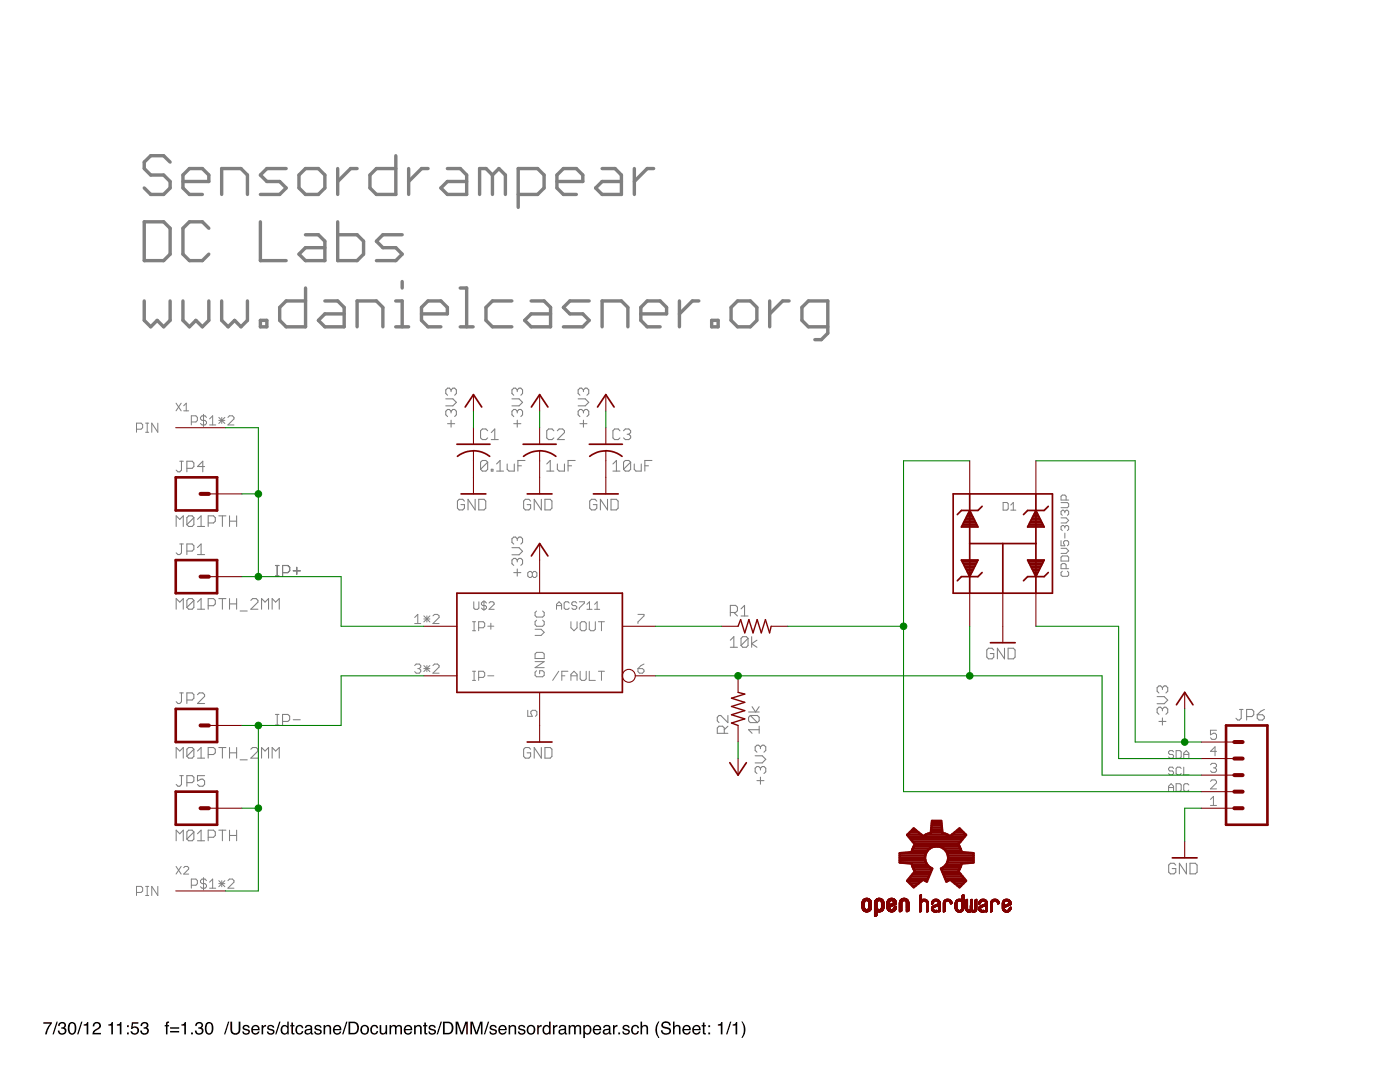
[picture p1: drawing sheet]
<svg xmlns="http://www.w3.org/2000/svg" width="279mm" height="216mm" viewBox="0 0 279 216" stroke-linecap="round" stroke-linejoin="round" font-family="sans-serif">
<path d="M8.6 204h1.8v.2l-.8 1.3-.3 .9h-.3l.2-.7 .8-1.4h-1.4zM11.3 203.9h.2l-.8 2.5h-.2zM11.9 204.1a.72 .72 0 0 1 1-.1 .72 .72 0 0 1 .1 1l-.1 .1a.8 .8 0 0 1 .2 1.1 .8 .8 0 0 1-1.2 .2l-.3-.3-.1-.5h.4a.51 .51 0 0 0 .4 .7 .51 .51 0 0 0 .6-.5 .51 .51 0 0 0-.6-.5v-.3a.45 .45 0 0 0 .5-.3 .45 .45 0 0 0-.2-.6 .45 .45 0 0 0-.6 .3l-.1 .3h-.3zM13.9 204.1a.91 .91 0 0 1 1.1 .1 .91 .91 0 0 1 .2 1 .9 .9 0 0 1-.3 1.1 .9 .9 0 0 1-1.2-.2 1.91 1.91 0 0 1 .2-2zM14.1 204.3a1.65 1.65 0 0 0 .1 1.8l.3 .1a1.49 1.49 0 0 0 .1-2zM16.2 203.9h.3l-.8 2.5h-.3zM16.7 204.4l.5-.1 .2-.4h.2v2.5h-.3v-1.8h-.6zM18.8 204.1a.81 .81 0 0 1 1.3 .2 .81 .81 0 0 1-.6 1.2l-.5 .3-.2 .3h1.3v.3h-1.7a1.39 1.39 0 0 1 1.1-1.3 .5 .5 0 0 0 .2-.6 .5 .5 0 0 0-.6-.3 .5 .5 0 0 0-.3 .6h-.3zM21.6 204.4l.5-.1 .2-.4h.2v2.5h-.3v-1.8h-.6zM23.3 204.4l.5-.1 .2-.4h.2v2.5h-.3v-1.8h-.6zM25.3 204.6h.4v.3h-.4zM25.3 206h.4v.4h-.4zM26.3 204h1.3v.3h-1l-.1 .7a.85 .85 0 0 1 1.2 .4 .85 .85 0 0 1-.6 1.1 .85 .85 0 0 1-1-.7h.3a.55 .55 0 0 0 .8 .2 .55 .55 0 0 0 .1-.8 .55 .55 0 0 0-.9 .1h-.3zM28.3 204.1a.72 .72 0 0 1 1-.1 .72 .72 0 0 1 .1 1l-.1 .1a.8 .8 0 0 1 .2 1.1 .8 .8 0 0 1-1.2 .2l-.2-.3-.1-.5h.3a.51 .51 0 0 0 .4 .7 .51 .51 0 0 0 .6-.5 .51 .51 0 0 0-.5-.5l-.1-.3a.45 .45 0 0 0 .6-.3 .45 .45 0 0 0-.3-.6 .45 .45 0 0 0-.6 .3v.3h-.4zM33.2 204l.5-.2v.3h-.2l-.1 .2v.3h.3v.2h-.3v1.6h-.3v-1.6h-.2v-.2h.2zM34 205h1.8v.3h-1.8zM34 205.7h1.8v.3h-1.8zM36.2 204.4l.5-.1 .2-.4h.2v2.5h-.3v-1.8h-.6zM38.1 206h.4v.4h-.4zM39.2 204.1a.72 .72 0 0 1 1-.1 .72 .72 0 0 1 .1 1l-.1 .1a.8 .8 0 0 1 .2 1.1 .8 .8 0 0 1-1.2 .2l-.2-.3-.1-.5h.3a.51 .51 0 0 0 .4 .7 .51 .51 0 0 0 .6-.5 .51 .51 0 0 0-.5-.5l-.1-.3a.45 .45 0 0 0 .6-.3 .45 .45 0 0 0-.3-.6 .45 .45 0 0 0-.6 .3v.3h-.3zM41.3 204.1a.91 .91 0 0 1 1 .1 .91 .91 0 0 1 .3 1 .9 .9 0 0 1-.4 1.1 .9 .9 0 0 1-1.1-.2 1.91 1.91 0 0 1 .2-2zM41.4 204.3a1.65 1.65 0 0 0 .1 1.8l.4 .1a1.49 1.49 0 0 0 0-2zM45.5 203.9h.3l-.8 2.5h-.3zM46 203.9h.3v1.5a.65 .65 0 0 0 .7 .8 .65 .65 0 0 0 .6-.8v-1.5h.4v1.4a1.01 1.01 0 0 1-1 1.2 1.01 1.01 0 0 1-1-1.2zM48.6 204.7a.74 .74 0 0 1 1.2 .4h-.3a.39 .39 0 0 0-.4-.3 .39 .39 0 0 0-.4 .3l.2 .1a.79 .79 0 0 1 1 .8 .8 .8 0 0 1-.9 .5 .8 .8 0 0 1-.6-.7h.3a.45 .45 0 0 0 .4 .4 .45 .45 0 0 0 .4-.4v-.1a.93 .93 0 0 1-1.1-.8zM50.4 204.8a.85 .85 0 0 1 1-.2 .85 .85 0 0 1 .4 1h-1.3a.53 .53 0 0 0 .4 .6 .53 .53 0 0 0 .6-.4h.3a.9 .9 0 0 1-1.3 .6 .9 .9 0 0 1-.3-1.4zM50.6 204.9l-.1 .4h1l-.1-.3-.2-.2zM52.2 204.5h.3v.4l.3-.4h.3v.3a.5 .5 0 0 0-.6 .5v1.1h-.3zM53.5 204.7a.74 .74 0 0 1 1.2 .4h-.3a.39 .39 0 0 0-.4-.3 .39 .39 0 0 0-.3 .3l.1 .1a.79 .79 0 0 1 1 .8 .8 .8 0 0 1-.9 .5 .8 .8 0 0 1-.6-.7h.3a.45 .45 0 0 0 .4 .4 .45 .45 0 0 0 .5-.4l-.1-.1a.93 .93 0 0 1-1.1-.8zM55.7 203.9h.3l-.8 2.5h-.3zM56.5 205a.69 .69 0 0 0-.2 .8 .69 .69 0 0 0 .7 .3 .73 .73 0 0 0 .4-.8 .73 .73 0 0 0-.7-.5zM56.4 204.6l.6-.1 .3 .3v-.9h.3v2.5h-.2v-.3a.8 .8 0 0 1-1.1 .2 .8 .8 0 0 1-.3-1zM58.2 204h.3v.5h.3v.3h-.3v1.2l.3 .2v.2a.44 .44 0 0 1-.6-.4v-1.2h-.3v-.3h.3zM59.2 204.8a.76 .76 0 0 1 .8-.3 .76 .76 0 0 1 .5 .7h-.3a.51 .51 0 0 0-.6-.4 .51 .51 0 0 0-.3 .7 .49 .49 0 0 0 .3 .7 .49 .49 0 0 0 .6-.5h.3a.83 .83 0 0 1-1.1 .7 .83 .83 0 0 1-.4-1.2zM61.1 205.8a.44 .44 0 0 0 .6 .4 .44 .44 0 0 0 .2-.7zM61 204.7a.8 .8 0 0 1 1.3 .3v1.1l.2 .1v.2h-.3l-.2-.2a.63 .63 0 0 1-.9 .2 .63 .63 0 0 1-.2-.9l1.1-.3a.42 .42 0 0 0-.4-.5 .42 .42 0 0 0-.5 .4h-.3zM62.9 204.7a.74 .74 0 0 1 1.3 .4h-.3a.39 .39 0 0 0-.4-.3 .39 .39 0 0 0-.4 .3l.2 .1a.79 .79 0 0 1 .9 .8 .8 .8 0 0 1-.8 .5 .8 .8 0 0 1-.7-.7h.3a.45 .45 0 0 0 .4 .4 .45 .45 0 0 0 .5-.4l-.1-.1a.93 .93 0 0 1-1-.8zM64.6 204.5h.3v.3a.66 .66 0 0 1 .7-.3 .66 .66 0 0 1 .5 .7v1.2h-.3v-1.2a.46 .46 0 0 0-.6-.4 .46 .46 0 0 0-.3 .6v1h-.3zM66.7 204.8a.85 .85 0 0 1 1-.2 .85 .85 0 0 1 .4 1h-1.3a.53 .53 0 0 0 .4 .6 .53 .53 0 0 0 .6-.4h.3a.9 .9 0 0 1-1.3 .6 .9 .9 0 0 1-.3-1.4zM66.9 204.9l-.1 .4h1l-.1-.3-.2-.2zM69.1 203.9h.2l-.8 2.5h-.2zM69.9 204.2v1.9h.6a.99 .99 0 0 0 .8-1 .99 .99 0 0 0-.8-.9zM69.5 203.9h1.1a1.29 1.29 0 0 1 1 1.2 1.29 1.29 0 0 1-1 1.3h-1.1zM72.5 204.9a.7 .7 0 0 0-.3 .9 .7 .7 0 0 0 .9 .3 .7 .7 0 0 0 .2-.9 .7 .7 0 0 0-.8-.3zM72.2 204.8a.94 .94 0 0 1 1.5 .6 .94 .94 0 0 1-1.4 .9l-.4-.5v-.6zM74.1 204.8a.76 .76 0 0 1 .8-.3 .76 .76 0 0 1 .6 .7h-.3a.51 .51 0 0 0-.7-.4 .51 .51 0 0 0-.3 .7 .49 .49 0 0 0 .4 .7 .49 .49 0 0 0 .6-.5h.3a.83 .83 0 0 1-1.1 .7 .83 .83 0 0 1-.5-1.2zM75.8 204.5h.3v1.3a.42 .42 0 0 0 .4 .4 .42 .42 0 0 0 .4-.5v-1.2h.4v1.9h-.3v-.3a.64 .64 0 0 1-.8 .3 .64 .64 0 0 1-.4-.6zM77.7 204.5h.3v.3a.6 .6 0 0 1 1.1 0 .62 .62 0 0 1 .7-.3 .62 .62 0 0 1 .4 .7v1.2h-.3v-1.3a.4 .4 0 0 0-.5-.3 .4 .4 0 0 0-.3 .5v1.1h-.3v-1.2a.42 .42 0 0 0-.5-.4 .42 .42 0 0 0-.2 .6v1h-.4zM80.8 204.8a.85 .85 0 0 1 1.1-.2 .85 .85 0 0 1 .4 1h-1.4a.53 .53 0 0 0 .4 .6 .53 .53 0 0 0 .6-.4h.3a.9 .9 0 0 1-1.2 .6 .9 .9 0 0 1-.3-1.4zM81.1 204.9l-.2 .4h1v-.3l-.3-.2zM82.7 204.5h.2v.3a.66 .66 0 0 1 .8-.3 .66 .66 0 0 1 .5 .7v1.2h-.4v-1.2a.46 .46 0 0 0-.5-.4 .46 .46 0 0 0-.3 .6v1h-.3zM84.7 204h.3v.5h.3v.3h-.3v1.2l.3 .2v.2a.44 .44 0 0 1-.6-.4v-1.2h-.3v-.3h.3zM85.7 204.7a.74 .74 0 0 1 1.2 .4h-.2a.39 .39 0 0 0-.4-.3 .39 .39 0 0 0-.4 .3l.2 .1a.79 .79 0 0 1 .9 .8 .8 .8 0 0 1-.8 .5 .8 .8 0 0 1-.7-.7h.3a.45 .45 0 0 0 .4 .4 .45 .45 0 0 0 .5-.4l-.1-.1a.93 .93 0 0 1-1-.8zM87.9 203.9h.3l-.8 2.5h-.3zM88.7 204.2v1.9h.7a.99 .99 0 0 0 .8-1 .99 .99 0 0 0-.8-.9zM88.4 203.9h1a1.29 1.29 0 0 1 1.1 1.2 1.29 1.29 0 0 1-1.1 1.3h-1zM90.9 203.9h.5l.8 2.1 .7-2.1h.5v2.5h-.4v-2.1l-.7 2.1h-.3l-.7-2.1v2.1h-.4zM93.9 203.9h.5l.7 2.1 .7-2.1h.5v2.5h-.3v-2.1l-.7 2.1h-.4l-.7-2.1v2.1h-.3zM97.4 203.9h.2l-.8 2.5h-.2zM97.9 204.7a.74 .74 0 0 1 1.2 .4h-.3a.39 .39 0 0 0-.4-.3 .39 .39 0 0 0-.3 .3l.1 .1a.79 .79 0 0 1 1 .8 .8 .8 0 0 1-.9 .5 .8 .8 0 0 1-.6-.7h.3a.45 .45 0 0 0 .4 .4 .45 .45 0 0 0 .4-.4v-.1a.93 .93 0 0 1-1.1-.8zM99.7 204.8a.85 .85 0 0 1 1-.2 .85 .85 0 0 1 .4 1h-1.3a.53 .53 0 0 0 .4 .6 .53 .53 0 0 0 .6-.4h.3a.9 .9 0 0 1-1.3 .6 .9 .9 0 0 1-.3-1.4zM99.9 204.9l-.1 .4h1l-.1-.3-.2-.2zM101.5 204.5h.3v.3a.66 .66 0 0 1 .8-.3 .66 .66 0 0 1 .4 .7v1.2h-.3v-1.2a.46 .46 0 0 0-.6-.4 .46 .46 0 0 0-.3 .6v1h-.3zM103.6 204.7a.74 .74 0 0 1 1.2 .4h-.3a.39 .39 0 0 0-.4-.3 .39 .39 0 0 0-.3 .3l.1 .1a.79 .79 0 0 1 1 .8 .8 .8 0 0 1-.9 .5 .8 .8 0 0 1-.6-.7h.3a.45 .45 0 0 0 .4 .4 .45 .45 0 0 0 .4-.4v-.1a.93 .93 0 0 1-1.1-.8zM105.7 204.9a.7 .7 0 0 0-.3 .9 .7 .7 0 0 0 .9 .3 .7 .7 0 0 0 .2-.9 .7 .7 0 0 0-.8-.3zM105.3 204.8a.94 .94 0 0 1 1.6 .6 .94 .94 0 0 1-1.4 .9l-.4-.5v-.6zM107.2 204.5h.3v.4l.3-.4h.3v.3a.5 .5 0 0 0-.6 .5v1.1h-.3zM108.7 205a.69 .69 0 0 0-.1 .8 .69 .69 0 0 0 .7 .3 .73 .73 0 0 0 .3-.8 .73 .73 0 0 0-.6-.5zM108.6 204.6l.6-.1 .4 .3v-.9h.3v2.5h-.3v-.3a.8 .8 0 0 1-1.1 .2 .8 .8 0 0 1-.2-1zM110.4 204.5h.2v.4l.4-.4h.3v.3a.5 .5 0 0 0-.6 .5v1.1h-.3zM111.8 205.8a.44 .44 0 0 0 .6 .4 .44 .44 0 0 0 .2-.7zM111.6 204.7a.8 .8 0 0 1 1.4 .3v1.1l.2 .1v.2h-.4l-.1-.2a.63 .63 0 0 1-.9 .2 .63 .63 0 0 1-.2-.9l1.1-.3a.42 .42 0 0 0-.4-.5 .42 .42 0 0 0-.5 .4h-.3zM113.5 204.5h.3v.3a.6 .6 0 0 1 1 0 .62 .62 0 0 1 .8-.3 .62 .62 0 0 1 .4 .7v1.2h-.3v-1.3a.4 .4 0 0 0-.5-.3 .4 .4 0 0 0-.3 .5v1.1h-.3v-1.2a.42 .42 0 0 0-.6-.4 .42 .42 0 0 0-.2 .6v1h-.3zM116.9 204.9a.71 .71 0 0 0-.2 .8 .71 .71 0 0 0 .7 .4 .72 .72 0 0 0 .3-.8 .72 .72 0 0 0-.7-.5zM116.4 204.6h.3v.2a.75 .75 0 0 1 .9-.2 .75 .75 0 0 1 .4 .8 .78 .78 0 0 1-.3 .9 .78 .78 0 0 1-1-.1v.9h-.3zM118.5 204.8a.85 .85 0 0 1 1.1-.2 .85 .85 0 0 1 .4 1h-1.4a.53 .53 0 0 0 .4 .6 .53 .53 0 0 0 .7-.4h.3a.9 .9 0 0 1-1.3 .6 .9 .9 0 0 1-.3-1.4zM118.8 204.9l-.2 .4h1.1l-.1-.3-.3-.2zM120.6 205.8a.44 .44 0 0 0 .6 .4 .44 .44 0 0 0 .2-.7zM120.5 204.7a.8 .8 0 0 1 1.3 .3v1.1l.2 .1v.2h-.3l-.2-.2a.63 .63 0 0 1-.9 .2 .63 .63 0 0 1-.2-.9l1.1-.3a.42 .42 0 0 0-.4-.5 .42 .42 0 0 0-.4 .4h-.3zM122.3 204.5h.3v.4l.4-.4h.2v.3a.5 .5 0 0 0-.5 .5v1.1h-.4zM123.4 206h.3v.4h-.3zM124.4 204.7a.74 .74 0 0 1 1.2 .4h-.2a.39 .39 0 0 0-.5-.3 .39 .39 0 0 0-.3 .3l.2 .1a.79 .79 0 0 1 .9 .8 .8 .8 0 0 1-.8 .5 .8 .8 0 0 1-.7-.7h.3a.45 .45 0 0 0 .4 .4 .45 .45 0 0 0 .5-.4l-.1-.1a.93 .93 0 0 1-1-.8zM126.2 204.8a.76 .76 0 0 1 .8-.3 .76 .76 0 0 1 .5 .7h-.3a.51 .51 0 0 0-.7-.4 .51 .51 0 0 0-.2 .7 .49 .49 0 0 0 .3 .7 .49 .49 0 0 0 .6-.5h.3a.83 .83 0 0 1-1.1 .7 .83 .83 0 0 1-.4-1.2zM127.8 203.9h.3v.9a.65 .65 0 0 1 .8-.3 .65 .65 0 0 1 .4 .7v1.2h-.3v-1.2a.46 .46 0 0 0-.5-.4 .46 .46 0 0 0-.4 .6v1h-.3zM131.4 203.8h.2a3.1 3.1 0 0 0 0 3.3h-.2a2.6 2.6 0 0 1 0-3.3zM132.2 204a1 1 0 0 1 1.6 .6h-.3a.59 .59 0 0 0-.6-.5 .59 .59 0 0 0-.6 .6l.2 .1a2.08 2.08 0 0 1 1.4 .7 1.02 1.02 0 0 1-.7 1 1.02 1.02 0 0 1-1.2-.5l-.1-.4h.3a.71 .71 0 0 0 .6 .6 .71 .71 0 0 0 .8-.5l-.1-.3a2.06 2.06 0 0 1-1.5-.6v-.4zM134.3 203.9h.3v.9a.65 .65 0 0 1 .8-.3 .65 .65 0 0 1 .4 .7v1.2h-.3v-1.2a.46 .46 0 0 0-.6-.4 .46 .46 0 0 0-.3 .6v1h-.3zM136.4 204.8a.85 .85 0 0 1 1.1-.2 .85 .85 0 0 1 .4 1h-1.4a.53 .53 0 0 0 .4 .6 .53 .53 0 0 0 .6-.4h.3a.9 .9 0 0 1-1.2 .6 .9 .9 0 0 1-.3-1.4zM136.7 204.9l-.2 .4h1v-.3l-.3-.2zM138.4 204.8a.85 .85 0 0 1 1-.2 .85 .85 0 0 1 .4 1h-1.3a.53 .53 0 0 0 .4 .6 .53 .53 0 0 0 .6-.4h.3a.9 .9 0 0 1-1.3 .6 .9 .9 0 0 1-.3-1.4zM138.6 204.9l-.1 .4h1l-.1-.3-.2-.2zM140.3 204h.3v.5h.3v.3h-.3v1.2l.3 .2v.2a.44 .44 0 0 1-.6-.4v-1.2h-.3v-.3h.3zM141.4 204.6h.3v.3h-.3zM141.4 206h.3v.4h-.3zM143.3 204.4l.4-.1 .2-.4h.3v2.5h-.4v-1.8h-.5zM145.7 203.9h.3l-.8 2.5h-.3zM146.2 204.4l.5-.1 .2-.4h.2v2.5h-.3v-1.8h-.6zM148 203.8h.2l.3 .5a2.54 2.54 0 0 1-.3 2.8h-.2a3.1 3.1 0 0 0 0-3.3z" fill-rule="evenodd" fill="#000"/>
<g fill="none" stroke="#808080" stroke-width=".68">
<path d="M34 32.3l-1.3-1.2h-2.6l-1.3 1.2v1.3l1.3 1.3h2.6l1.3 1.3v1.3l-1.3 1.3h-2.6l-1.3-1.3M36.5 36.2h5.2v-1.3l-1.3-1.3h-2.6l-1.3 1.3v2.6l1.3 1.3h2.6M44.2 38.8v-5.2h3.9l1.3 1.3v3.9M57.1 33.6h-3.8l-1.3 1.3 1.3 1.3h2.5l1.3 1.3-1.3 1.3h-3.8M59.7 34.9l1.3-1.3h2.5l1.3 1.3v2.6l-1.3 1.3h-2.5l-1.3-1.3zM67.4 33.6v5.2M71.3 33.6h-1.3l-2.6 2.6M79 31.1v7.7h-3.9l-1.3-1.3v-2.6l1.3-1.3h3.9M81.6 33.6v5.2M85.4 33.6h-1.3l-2.5 2.6M89.3 33.6h2.6l1.2 1.3v3.9h-3.8l-1.3-1.3 1.3-1.3h3.8M98.3 34.9l-1.3-1.3h-1.3v5.2"/>
<path d="M98.3 34.9v3.9M98.3 34.9l1.3-1.3 1.3 1.3v3.9M103.4 38.8h3.9l1.3-1.3v-2.6l-1.3-1.3h-3.9v7.8M111.1 36.2h5.2v-1.3l-1.3-1.3h-2.6l-1.3 1.3v2.6l1.3 1.3h2.6M120.2 33.6h2.5l1.3 1.3v3.9h-3.8l-1.3-1.3 1.3-1.3h3.8M126.6 33.6v5.2M130.5 33.6h-1.3l-2.6 2.6M28.8 44.3h3.9l1.3 1.3v5.1l-1.3 1.3h-3.9zM41.7 45.6l-1.3-1.3h-2.6l-1.3 1.3v5.1l1.3 1.3h2.6l1.3-1.3M52 44.3v7.7h5.1M61 46.8h2.5l1.3 1.3v3.9h-3.8l-1.3-1.3 1.3-1.3h3.8M61 57.5v7.7h-3.9l-1.3-1.3v-2.6l1.3-1.3h3.9"/>
<path d="M67.4 44.3v7.7h3.9l1.3-1.3v-2.6l-1.3-1.3h-3.9M80.3 46.8h-3.9l-1.3 1.3 1.3 1.3h2.6l1.3 1.3-1.3 1.3h-3.9M80.3 56.2v1.3M91.8 57.5h1.3v7.7M28.8 60v3.9l1.3 1.3 1.3-1.3 1.3 1.3 1.3-1.3v-3.9M36.5 60v3.9l1.3 1.3 1.3-1.3 1.3 1.3 1.3-1.3v-3.9M44.2 60v3.9l1.3 1.3 1.3-1.3 1.3 1.3 1.3-1.3v-3.9M52 63.9h1.3v1.3h-1.3zM64.8 60h2.6l1.3 1.3v3.9h-3.9l-1.3-1.3 1.3-1.3h3.9M71.3 65.2v-5.2h3.8l1.3 1.3v3.9M79 65.2h2.6M79 60h1.3v5.2"/>
<path d="M84.1 62.6h5.2v-1.3l-1.3-1.3h-2.6l-1.3 1.3v2.6l1.3 1.3h2.6M91.8 65.2h2.6M102.2 60h-3.9l-1.3 1.3v2.6l1.3 1.3h3.9M106 60h2.6l1.3 1.3v3.9h-3.9l-1.3-1.3 1.3-1.3h3.9M117.6 60h-3.9l-1.3 1.3 1.3 1.3h2.6l1.3 1.3-1.3 1.3h-3.9M120.2 65.2v-5.2h3.8l1.3 1.3v3.9M127.9 62.6h5.1v-1.3l-1.3-1.3h-2.5l-1.3 1.3v2.6l1.3 1.3h2.5M135.6 60v5.2M139.5 60h-1.3l-2.6 2.6M142 63.9h1.3v1.3h-1.3zM145.9 61.3l1.3-1.3h2.6l1.2 1.3v2.6l-1.2 1.3h-2.6l-1.3-1.3zM153.6 60v5.2"/>
<path d="M157.5 60h-1.3l-2.6 2.6M165.2 65.2h-3.9l-1.3-1.3v-2.6l1.3-1.3h3.9v6.5l-1.3 1.3h-1.3"/>
</g>
<g fill="none" stroke="#808080" stroke-width=".2">
<path d="M27.2 85.6h1l.3-.3v-.6l-.3-.3h-1v1.9M29.1 84.4h.6M29.1 86.3h.6M29.4 84.4v1.9M31.5 84.4v1.9l-1.2-1.9v1.9M35.1 80.5l1.1 1.5M36.2 80.5l-1.1 1.5M36.7 81l.5-.5v1.5M36.7 82h1M38.2 84.2h.9l.3-.3v-.6l-.3-.3h-.9v1.8M40.6 82.7v2.4M41.2 83.3l-.3-.3h-.6l-.3 .3v.3l.3 .3h.6l.3 .3v.3l-.3 .3h-.6l-.3-.3"/>
<path d="M41.8 84.8h1.3M41.8 83.6l.6-.6v1.8M43.7 83.9h1.2M43.7 83.3l1.2 1.2M44.3 83.3v1.2M44.9 83.3l-1.2 1.2M45.5 83.3l.3-.3h.6l.3 .3v.3l-1.2 1.2h1.2M212.8 99.8v-.8l-.3-.2h-.5l-.2 .2v.8h1.5M96.6 119.8v2M106.2 114.3l.4-.3h.2l.3 .3v.6l-.3 .3h-.2l-.4-.3M106.2 114.3l-.3-.3h-.3l-.3 .3v.6l.3 .3h.3l.3-.3M106.2 114.3v.6"/>
<path d="M200.2 100.3h.8l.2 .2v1l-.2 .3h-.8zM201.7 101.8h1M201.7 100.8l.5-.5v1.5M211.8 107.9v1h.7l-.2-.5v-.3l.2-.2h.5l.3 .2v.5l-.3 .3M211.8 100.3h1.2l.3 .2v.5l-.3 .3h-1.2M211.8 109.4h1l.5 .5-.5 .5h-1M211.8 103.3h1l.5 .5-.5 .6h-1M212 114l-.2 .2v.5l.2 .3h1l.3-.3v-.5l-.3-.2M212 110.9h1l.3 .3v.8h-1.5v-.8zM212.5 102.1l-.2-.3h-.3l-.2 .3v.5l.2 .2M212.5 105.1l-.2-.2h-.3l-.2 .2v.5l.2 .3M212.5 102.1l.3-.3h.2l.3 .3v.5l-.3 .2"/>
<path d="M212.5 105.1l.3-.2h.2l.3 .2v.5l-.3 .3M212.5 102.1v.2M212.5 105.1v.3M212.5 106.4v1M212.8 113.5v-.8l-.3-.2h-.5l-.2 .2v.8h1.5M82.8 123.2l.6-.6v1.8M82.8 124.4h1.2M82.8 132.8l.3-.3h.6l.3 .3v.3l-.3 .3M83.4 133.4h.3M83.7 133.4l.3 .3v.3l-.3 .3h-.6l-.3-.3M84.6 122.9l1.2 1.2M84.6 123.5h1.2"/>
<path d="M84.6 133.4h1.2M84.6 132.8l1.2 1.2M85.2 122.9v1.2M85.2 132.8v1.2M85.8 122.9l-1.2 1.2M85.8 132.8l-1.2 1.2M86.4 122.9l.3-.3h.6l.3 .3v.3l-1.2 1.2h1.2M86.4 132.8l.3-.3h.6l.3 .3v.3l-1.2 1.2h1.2M94.3 125.9h.6M94.3 124.1h.6M94.3 135.8h.6M94.3 133.9h.6"/>
<path d="M94.6 120.1v1.2l.2 .3h.5l.3-.3v-1.2M94.6 124.1v1.8M94.6 133.9v1.9M95.5 125.3h.9l.3-.4v-.5l-.3-.3h-.9v1.8M95.5 135.2h.9l.3-.3v-.6l-.3-.4h-.9v1.9M97.1 120.3l-.3-.2h-.5l-.2 .2v.3l.2 .2h.5l.3 .3v.2l-.3 .3h-.5l-.2-.3M97.3 124.9h1.3M97.3 134.9h1.3M97.6 120.3l.3-.2h.5l.2 .2v.3l-1 1h1M98 124.4v1.2M106.8 132h1.8l-1.8 1.2h1.8M106.8 125.6h1.2l.6 .6-.6 .6h-1.2"/>
<path d="M107.1 133.8l-.3 .3v.6l.3 .3h1.2l.3-.3v-.6l-.3-.3h-.6v.6M107.1 121.9l-.3 .3v.6l.3 .3h1.2l.3-.3v-.6l-.3-.3M107.1 123.7l-.3 .4v.6l.3 .3h1.2l.3-.3v-.6l-.3-.4M107.1 130.2h1.2l.3 .3v.9h-1.8v-.9zM111.1 120.8h1M111.1 121.6v-1l.5-.5 .5 .5v1M111.5 133.9l-1.2 1.9M112.1 134.9h.6M113.3 133.9h-1.2v1.9M113.6 120.3l-.3-.2h-.5l-.2 .2v1l.2 .3h.5l.3-.3M113.9 134.9h1.3M113.9 124.1v1.2l.7 .6 .6-.6v-1.2"/>
<path d="M113.9 135.8v-1.2l.7-.7 .6 .7v1.2M115.1 120.3l-.2-.2h-.5l-.3 .2v.3l.3 .2h.5l.2 .3v.2l-.2 .3h-.5l-.3-.3M115.6 120.1h1v.2l-1 1v.3M115.8 124.4l.3-.3h.6l.3 .3v1.2l-.3 .3h-.6l-.3-.3zM115.8 133.9v1.6l.3 .3h.6l.3-.3v-1.6M117.1 121.6h1.1M117.1 120.6l.5-.5v1.5M117.6 124.1v1.5l.3 .3h.6l.3-.3v-1.5M117.6 133.9v1.9h1.2M118.7 121.6h1M118.7 120.6l.5-.5v1.5M119.4 124.1h1.2"/>
<path d="M119.4 133.9h1.2M120 124.1v1.8M120 133.9v1.9M127.3 133.4h.9l.3 .3v.3l-.3 .3h-.6l-.3-.3zM127.3 122.6h1.2v.3l-1.2 1.2v.3M128.5 132.5l-.6 .3-.6 .6M105.3 141.7v1.2h.9l-.3-.6v-.3l.3-.3h.6l.3 .3v.6l-.3 .3M233.2 157.9v-1l.5-.5 .5 .5v1M233.2 157.1h1M234.2 150l-.2-.2h-.5l-.3 .2v.3l.3 .2h.5l.2 .3v.2l-.2 .3h-.5l-.3-.3M234.2 153.3l-.2-.2h-.5l-.3 .2v.3l.3 .2h.5l.2 .3v.2l-.2 .3h-.5l-.3-.3M234.7 149.8h.8l.2 .2v1l-.2 .3h-.8z"/>
<path d="M234.7 156.4h.8l.2 .2v1l-.2 .3h-.8zM235.7 153.3l-.2-.2h-.5l-.3 .2v1l.3 .3h.5l.2-.3M236.2 151.3v-1l.5-.5 .6 .5v1M236.2 153.1v1.5h1.1M236.2 150.5h1.1M237.3 156.6l-.3-.2h-.5l-.3 .2v1l.3 .3h.5l.3-.3M241.6 159.5l.6-.6v1.8M241.6 155.9l.3-.3h.6l.3 .3v.3l-1.2 1.2h1.2M241.6 152.6l.3-.3h.6l.3 .3v.3l-.3 .3M242.2 153.2h.3M242.5 153.2l.3 .3v.3l-.3 .3h-.6l-.3-.3M242.8 145.7h-1.2v.9l.6-.3h.3l.3 .3v.6l-.3 .3h-.6l-.3-.3"/>
<path d="M242.8 149.9h-1.2l.9-.9v1.8M27.2 178.1h1l.3-.3v-.6l-.3-.3h-1v1.8M29.1 176.9h.6M29.1 178.7h.6M29.4 176.9v1.8M31.5 176.9v1.8l-1.2-1.8v1.8M35.1 172.9l1.1 1.5M36.2 172.9l-1.1 1.5M36.7 173.1l.2-.2h.5l.3 .2v.3l-1 1h1M38.2 176.6h.9l.3-.3v-.6l-.3-.3h-.9v1.8M40.6 175.1v2.4M41.2 175.7l-.3-.3h-.6l-.3 .3v.3l.3 .3h.6l.3 .3v.3l-.3 .3h-.6l-.3-.3"/>
<path d="M41.8 176l.6-.6v1.8M41.8 177.2h1.3M43.7 176.3h1.2M43.7 175.7l1.2 1.2M44.3 175.7v1.2M44.9 175.7l-1.2 1.2M45.5 175.7l.3-.3h.6l.3 .3v.3l-1.2 1.2h1.2M241.6 160.7h1.2"/>
</g>
<g fill="none" stroke="#808080" stroke-width=".21">
<path d="M89 79.6h1.4l.7 .7-.7 .7h-1.4M90 77.8v.3M90 77.8l-.3-.4h-.4l-.3 .4v.7l.3 .4M90 77.8l.4-.4h.3l.4 .4v.7l-.4 .4M102.2 79.6h1.4l.7 .7-.7 .7h-1.4M103.2 77.8v.3M103.2 77.8l-.3-.4h-.4l-.3 .4v.7l.3 .4M103.2 77.8l.4-.4h.3l.4 .4v.7l-.4 .4M115.4 79.6h1.4l.7 .7-.7 .7h-1.4M116.4 77.8l-.3-.4h-.4l-.3 .4v.7l.3 .4M116.4 77.8l.4-.4h.3l.4 .4v.7l-.4 .4M116.4 77.8v.3"/>
<path d="M35.9 92h.7M36.2 92v1.8l-.3 .3h-.4l-.3-.3M37.3 93.5h1.1l.3-.4v-.7l-.3-.4h-1.1v2.1M40.8 93.1h-1.4l1.1-1.1v2.1M89.3 84.5h1.4M90 82.1v.3M90 83.8v1.4M90 82.1l-.3-.4h-.4l-.3 .4v.7l.3 .3M90 82.1l.4-.4h.3l.4 .4v.7l-.4 .3M92.7 100l-.3-.4h-.8l-.3 .4v1.4l.3 .3h.8l.3-.3v-.7h-.7M94.8 99.6v2.1l-1.4-2.1v2.1M95.5 99.6h1.1l.3 .4v1.4l-.3 .3h-1.1z"/>
<path d="M97.3 86l-.3-.4h-.7l-.4 .4v1.4l.4 .3h.7l.3-.3M97.3 92.2l-.3-.3h-.7l-.4 .3v1.4M97.3 92.2v1.4l-.3 .4h-.7l-.4-.4M97.3 92.2l-1.4 1.4M98 93.6h.4v.4h-.4zM98 87.7h1.4M98 86.3l.7-.7v2.1M99.1 94h1.4M99.1 92.6l.7-.7v2.1M101.2 92.6v1l.4 .4h1v-1.4M102.5 84.5h1.4M103.2 82.1v.3"/>
<path d="M103.2 83.8v1.4M103.2 82.1l-.3-.4h-.4l-.3 .4v.7l.3 .3M103.2 82.1l.4-.4h.3l.4 .4v.7l-.4 .3M103.4 92.9h.7M104.8 91.9h-1.4v2.1M105.9 100l-.3-.4h-.8l-.3 .4v1.4l.3 .3h.8l.3-.3v-.7h-.7M108 99.6v2.1l-1.4-2.1v2.1M108.8 99.6h1l.4 .4v1.4l-.4 .3h-1zM109.1 94h1.4M109.1 92.6l.7-.7v2.1M110.5 86l-.3-.4h-.7l-.4 .4v1.4l.4 .3h.7l.3-.3M111.2 92.6v1l.4 .4h1v-1.4"/>
<path d="M111.2 86l.4-.4h.7l.3 .4v.3l-1.4 1.4h1.4M113.4 92.9h.7M114.8 91.9h-1.4v2.1M115.7 84.5h1.4M116.4 82.1l-.3-.4h-.4l-.3 .4v.7l.3 .3M116.4 82.1l.4-.4h.3l.4 .4v.7l-.4 .3M116.4 82.1v.3M116.4 83.8v1.4M119.1 100l-.4-.4h-.7l-.3 .4v1.4l.3 .3h.7l.4-.3v-.7h-.7M121.2 99.6v2.1l-1.4-2.1v2.1M121.9 99.6h1.1l.4 .4v1.4l-.4 .3h-1.1zM122.3 94h1.4"/>
<path d="M122.3 92.6l.7-.7v2.1M123.7 86l-.3-.4h-.7l-.4 .4v1.4l.4 .3h.7l.3-.3M124.4 86l.4-.4h.7l.4 .4v.3l-.4 .4M125.2 86.7h.3M125.5 86.7l.4 .3v.4l-.4 .3h-.7l-.4-.3M125.9 92.2l-.4-.3h-.7l-.4 .3v1.4M125.9 92.2v1.4l-.4 .4h-.7l-.4-.4M125.9 92.2l-1.5 1.4M126.6 92.6v1l.3 .4h1.1v-1.4M128.7 92.9h.7M130.1 91.9h-1.4v2.1M35.2 105.1v-2.2l.7 .7 .7-.7v2.2"/>
<path d="M35.9 108.5h.7M36.2 108.5v1.8l-.3 .4h-.4l-.3-.4M37.3 110h1.1l.3-.4v-.7l-.3-.4h-1.1v2.2M38.7 103.3l-.3-.4h-.7l-.4 .4v1.4M38.7 119.8l-.3-.4h-.7l-.4 .4v1.4M38.7 103.3v1.4l-.3 .4h-.7l-.4-.4M38.7 119.8v1.4l-.3 .4h-.7l-.4-.4M38.7 119.8l-1.4 1.4M38.7 103.3l-1.4 1.4M39.4 103.6l.7-.7v2.2M39.4 109.3l.7-.8v2.2M39.4 105.1h1.4"/>
<path d="M39.4 110.7h1.4M41.6 104.4h1l.4-.4v-.7l-.4-.4h-1v2.2M43.7 119.4h1.4M43.7 102.9h1.4M44.4 102.9v2.2M44.4 119.4v2.2M45.8 102.9v2.2M45.8 119.4v2.2M45.8 104h1.4M47.2 102.9v2.2M47.2 119.4v2.2M50.1 119.8l.3-.4h.7l.4 .4v.3l-1.4 1.5h1.4"/>
<path d="M55 115h.7M55 112.8h.7M55.3 112.8v2.2M56.4 114.3h1l.4-.4v-.7l-.4-.4h-1v2.2M58.5 113.9h1.4M59.2 113.2v1.4M102.2 109.3h1.4l.7 .7-.7 .7h-1.4M102.5 114.3h1.4M103.2 107.5v.4M103.2 111.8v.3M103.2 113.5v1.5M103.2 111.8l-.3-.4h-.4l-.3 .4v.7l.3 .3"/>
<path d="M103.2 107.5l-.3-.3h-.4l-.3 .3v.7l.3 .4M103.2 111.8l.4-.4h.3l.4 .4v.7l-.4 .3M103.2 107.5l.4-.3h.3l.4 .3v.7l-.4 .4M35.2 121.6v-2.2l.7 .7 .7-.7v2.2M35.9 138.3h.7M36.2 138.3v1.7l-.3 .4h-.4l-.3-.4M37.3 139.7h1.1l.3-.4v-.7l-.3-.3h-1.1v2.1M39.4 121.6h1.4M39.4 120.1l.7-.7v2.2M39.4 138.6l.4-.3h.7l.3 .3v.4l-1.4 1.4h1.4M41.6 120.9h1l.4-.4v-.7l-.4-.4h-1v2.2M45.8 120.5h1.4"/>
<path d="M47.9 121.9h1.4M52.2 121.6v-2.2l.7 .7 .7-.7v2.2M54.3 121.6v-2.2l.7 .7 .7-.7v2.2M145.8 127.7l.7-.7v2.2M145.8 129.2h1.4M145.8 122.2h1l.4-.3v-.7l-.4-.4h-1v2.1M146.5 122.2l.7 .7M147.9 121.5l.7-.7v2.1M147.9 122.9h1.4M149.3 127.4v1.4l-.4 .4h-.7l-.3-.4M149.3 127.4l-.4-.4h-.7l-.3 .4v1.4M149.3 127.4l-1.4 1.4"/>
<path d="M150 127v2.2M151.1 127.7l-1.1 .7 1.1 .8M198.3 129.7l-.3-.4h-.7l-.4 .4v1.4l.4 .4h.7l.3-.4v-.7h-.7M200.5 129.3v2.2l-1.4-2.2v2.2M201.2 129.3h1l.4 .4v1.4l-.4 .4h-1zM230.9 139h1.4l.7 .7-.7 .7h-1.4M232 137.2v.4M232 137.2l-.4-.3h-.3l-.4 .3v.7l.4 .4M232 137.2l.3-.3h.4l.3 .3v.7l-.3 .4M35.2 151.3v-2.1l.7 .7 .7-.7v2.1M35.9 154.8h.7M36.2 154.8v1.7l-.3 .4h-.4l-.3-.4"/>
<path d="M37.3 156.2h1.1l.3-.4v-.7l-.3-.3h-1.1v2.1M38.7 149.5l-.3-.3h-.7l-.4 .3v1.4M38.7 149.5v1.4l-.3 .4h-.7l-.4-.4M38.7 149.5l-1.4 1.4M39.4 149.9l.7-.7v2.1M39.4 151.3h1.4M40.8 154.8h-1.4v1l.7-.3h.4l.3 .3v.7l-.3 .4h-.7l-.4-.4M41.6 150.6h1l.4-.4v-.7l-.4-.3h-1v2.1M43.7 149.2h1.4M44.4 149.2v2.1M45.8 149.2v2.1M45.8 150.2h1.4"/>
<path d="M47.2 149.2v2.1M47.9 151.6h1.4M50.1 149.5l.3-.3h.7l.4 .3v.4l-1.4 1.4h1.4M52.2 151.3v-2.1l.7 .7 .7-.7v2.1M54.3 151.3v-2.1l.7 .7 .7-.7v2.1M55 144.7h.7M55 142.6h.7M55.3 142.6v2.1M56.4 144h1l.4-.4v-.7l-.4-.3h-1v2.1M58.5 143.6h1.4M105.9 149.5l-.3-.3h-.8l-.3 .3v1.4l.3 .4h.8l.3-.4v-.7h-.7M108 149.2v2.1l-1.4-2.1v2.1"/>
<path d="M108.8 149.2h1l.4 .3v1.4l-.4 .4h-1zM144.5 146.3v-1l-.3-.4h-.7l-.3 .4v1h2.1M145.3 142.8v1.4l-1.5-1.4h-.3l-.3 .3v.7l.3 .4M145.3 144.9l-.8 .7M149.4 142.1h2.1M149.7 142.8h1.5l.3 .3v.7l-.3 .4M149.7 142.8l-.3 .3v.7l.3 .4h1.5M149.7 142.8l1.5 1.4M150.1 141l.7 1.1 .7-1.1M150.7 150.8h1.4l.7 .7-.7 .7h-1.4M151.1 155.8h1.4M151.5 145.6h-2.1l.7 .7"/>
<path d="M151.5 144.9v1.4M151.8 149v.4M151.8 153.3v.3M151.8 155.1v1.4M151.8 153.3l-.4-.3h-.3l-.4 .3v.7l.4 .3M151.8 149l-.4-.3h-.3l-.4 .3v.7l.4 .4M151.8 153.3l.3-.3h.4l.3 .3v.7l-.3 .3M151.8 149l.3-.3h.4l.3 .3v.7l-.3 .4M231.3 144h1.4M232 141.5v.3M232 143.3v1.4M232 141.5l-.4-.4h-.3l-.4 .4v.7l.4 .3"/>
<path d="M232 141.5l.3-.4h.4l.3 .4v.7l-.3 .3M247.4 141.6h.7M247.7 141.6v1.7l-.3 .4h-.4l-.3-.4M248.8 143h1.1l.3-.4v-.7l-.3-.3h-1.1v2.1M250.9 142.6h1.1l.3 .4v.3l-.3 .4h-.7l-.4-.4zM252.3 141.6l-.7 .3-.7 .7M35.2 167.8v-2.1l.7 .7 .7-.7v2.1M38.7 166l-.3-.3h-.7l-.4 .3v1.4M38.7 166v1.4l-.3 .4h-.7l-.4-.4M38.7 166l-1.4 1.4M39.4 166.4l.7-.7v2.1M39.4 167.8h1.4"/>
<path d="M41.6 167.1h1l.4-.4v-.7l-.4-.3h-1v2.1M43.7 165.7h1.4M44.4 165.7v2.1M45.8 165.7v2.1M45.8 166.7h1.4M47.2 165.7v2.1M234.7 172.6l-.4-.3h-.7l-.4 .3v1.4l.4 .4h.7l.4-.4v-.7h-.8M236.8 172.3v2.1l-1.4-2.1v2.1M237.5 172.3h1l.4 .3v1.4l-.4 .4h-1z"/>
</g>
<path d="M35.1 95.2h8.2v6.7h-8.2zM35.1 111.8h8.2v6.6h-8.2zM35.1 141.5h8.2v6.6h-8.2zM35.1 158h8.2v6.6h-8.2zM244.7 144.8h8.2v19.8h-8.2z" fill="none" stroke="#800000" stroke-width=".53"/>
<path d="M40 98.6h1.7M40 115.1h1.7M40 144.8h1.7M246.3 154.7h1.7M246.3 158h1.7M246.3 148.1h1.7M246.3 151.4h1.7M40 161.3h1.7M246.3 161.3h1.7" fill="none" stroke="#800000" stroke-width=".8"/>
<g fill="none" stroke="#800000" stroke-width=".21">
<path d="M94.5 78.7v3.3M107.7 78.7v3.3M120.9 78.7v3.3M35.1 85.3h9.9M41.7 98.6h6.6M94.5 85.3v3.3M94.5 90v8.6M107.7 85.3v3.3M107.7 90v8.6M120.9 85.3v3.3M120.9 90v8.6M193.5 91.9v6.7"/>
<path d="M206.7 91.9v6.7M41.7 115.1h6.6M107.7 108.5v9.9M193.5 118.4v6.6M200.1 118.4v9.8M206.7 118.4v6.6M84.6 125h6.6M84.6 134.9h6.6M107.7 138.2v9.9M124.2 125h6.6M126.8 134.9h4M144 125h3.3"/>
<path d="M147.3 134.9v3.3M153.9 125h3.3M236.4 138.2v3.3M41.7 144.8h6.6M147.3 144.8v3.3M147.3 151.4v3.3M239.7 158h6.6M239.7 154.7h6.6M239.7 151.4h6.6M239.7 148.1h6.6M35.1 177.8h9.9M41.7 161.3h6.6"/>
<path d="M236.4 167.9v3.3M239.7 161.3h6.6"/>
<circle cx="125.5" cy="134.9" r="1.29"/>
</g>
<g fill="none" stroke="#800000" stroke-width=".34">
<path d="M91.2 88.6h6.6M91.3 91.1a5.2 5.2 0 0 1 6.4 0M92 98.6h5M92.8 81.2l1.7-2.5 1.6 2.5M104.4 88.6h6.6M104.5 91.1a5.2 5.2 0 0 1 6.4 0M105.2 98.6h5M106 81.2l1.7-2.5 1.6 2.5M117.6 88.6h6.6M117.7 91.1a5.2 5.2 0 0 1 6.4 0M118.4 98.6h5M119.3 81.2l1.6-2.5 1.7 2.5"/>
<path d="M190.2 98.6h19.8v19.8h-19.8zM193.5 98.6v19.8M206.7 98.6v19.8M91.2 118.4h33v19.8h-33zM106 110.9l1.7-2.4 1.6 2.4M191.9 111.8h3.3l-1.7 3.3zM191.9 111.8h3.3M192 104.9h3.1M192 112.1h3M192.1 104.6h2.8M192.2 112.4h2.7M192.3 104.3h2.5"/>
<path d="M192.3 112.7h2.4M192.4 104h2.2M192.5 113h2.1M192.6 103.7h1.9M192.6 113.3h1.8M192.7 103.4h1.6M192.8 113.6h1.5M192.9 103.1h1.3M192.9 113.9h1.2M193 102.8h1M193.1 114.2h.9M193.2 102.6h.7"/>
<path d="M193.2 114.5h.6M193.3 102.3h.4M193.4 114.8h.3M193.5 102h.1M193.5 101.9l1.7 3.3h-3.3zM193.5 108.5h13.2M196 114.2l-.8 .9h-3.3l-.8 .8M196 101l-.8 .9h-3.3l-.8 .8M200.1 108.5v9.9M205.1 111.8h3.3l-1.7 3.3zM205.1 111.8h3.3M205.2 104.9h3.1"/>
<path d="M205.3 112.1h2.9M205.3 104.6h2.8M205.4 112.4h2.7M205.5 104.3h2.5M205.5 112.7h2.4M205.6 104h2.2M205.7 113h2.1M205.8 103.7h1.9M205.8 113.3h1.8M205.9 103.4h1.6M206 113.6h1.5M206.1 103.1h1.3"/>
<path d="M206.1 113.9h1.2M206.2 102.8h1M206.3 114.2h.9M206.4 102.6h.7M206.4 114.5h.6M206.5 102.3h.4M206.6 114.8h.3M206.7 102h.1M206.7 101.9l1.7 3.3h-3.3zM209.2 101l-.8 .9h-3.3l-.8 .8M209.2 114.2l-.8 .9h-3.3l-.8 .8M197.7 128.2h4.9"/>
<path d="M105.2 148.1h5M145.6 152.2l1.7 2.5 1.6-2.5M234.8 140.6l1.6-2.4 1.7 2.4M234 171.2h4.9"/>
</g>
<g fill="none" stroke="#800000" stroke-width=".2">
<path d="M172.1 180h.5M172.1 179.7h1.7M172.2 179.6h1.6M172.2 179.6h1.5M172.3 179.5h1.4M172.3 179.5h1.3M172.4 179.4h1.2M172.4 179.4h1.1M172.5 179.3h.9M172.6 179.9h-.5M172.6 179.3h.7M172.7 179.9h-.6"/>
<path d="M172.8 179.8h-.7M172.8 179.2h.4M172.8 179.7l-.7 .1M173.1 179.7l.7 .1M173.2 179.8h.7M173.3 179.9h.6M173.4 180h.5M174.5 180h.6M174.6 179.9h.6M174.6 179.7h1.7M174.7 179.6h1.5M174.7 179.5h1.5"/>
<path d="M174.8 179.5h1.3M174.9 179.4h1.2M174.9 179.4h1.1M175 179.3h.9M175.1 179.9h-.6M175.2 179.3h.6M175.3 179.8h-.7M175.3 179.2h.4M175.3 179.7l-.7 .1M175.6 179.7h.7M175.7 179.8h.7M175.8 179.9h.6"/>
<path d="M175.9 180h.5M177 180h.5M177.1 179.7h1.7M177.2 179.6h1.6M177.2 179.6h1.5M177.2 179.5h1.5M177.3 179.5h1.3M177.3 179.4h1.3M177.4 179.4h1.1M177.5 179.3h.9M177.6 179.9h-.6M177.6 179.3h.7"/>
<path d="M177.7 179.9h-.7M177.8 179.8h-.8M177.8 179.2h.3M177.8 179.7l-.7 .1M178.1 179.7l.7 .1M178.1 179.8h.8M178.2 179.9h.7M178.3 179.9h.6M178.3 180h.6M179.5 180h.5M179.6 179.7h1.7M179.6 179.6h1.6"/>
<path d="M179.7 179.6h1.5M179.7 179.5h1.4M179.8 179.5h1.3M179.8 179.4h1.3M179.9 179.4h1.1M180 179.3h.9M180.1 179.9h-.6M180.1 179.3h.7M180.2 179.2h.4M180.3 179.8h-.7M180.3 179.7l-.7 .1M180.6 179.7h.7"/>
<path d="M180.6 179.8h.7M180.7 179.9h.7M180.8 179.9h.6M180.8 180h.6M183.5 178.8h.4M183.6 180h.4M183.6 179.8h1.5M183.6 179.7h1.5M183.6 179.6l1.5 .1M183.6 179.6h1.4M183.6 179.5h1.3M183.6 179.5h.3"/>
<path d="M183.6 179.4h.3M183.6 179.3h.3M183.6 179.2h.3M183.6 179.1h.3M183.6 179h.3M183.6 178.9h.3M183.6 178.8h.3M183.6 178.7h.3M183.6 178.6h.3M183.7 178.6h.2M183.7 178.5h.2M184.1 179.5h.7"/>
<path d="M184.1 179.9h-.5M184.1 179.4h.6M184.3 179.8h-.7M184.5 179.8h.7M184.7 179.9h.5M184.7 179.9h.6M184.8 180h.5M186.1 179.8h1.4M186.1 179.7h1.4M186.2 179.6h1.2M186.2 179.6h1.1M186.3 179.5h1"/>
<path d="M186.4 180h-.5M186.4 179.5h.8M186.5 179.9h-.6M186.5 179.4h.6M186.5 179.9h-.5M186.7 179.8h-.7M186.9 179.8h.7M187 179.9h.6M187.1 179.9h.5M187.2 180h.4M188.4 179.8h1.5M188.4 179.7h1.4"/>
<path d="M188.5 179.7h1.3M188.5 179.6h1.2M188.6 179.6h1.1M188.6 179.5h1M188.7 180h-.4M188.8 179.5h.7M188.8 179.9h-.5M188.8 179.4h.6M188.9 179.9h-.6M189.1 179.8h-.7M189.2 179.8h.7M189.4 179.9h.5"/>
<path d="M189.5 179.9h.5M189.5 180h.5M190.7 180h.4M190.8 179.7h1.6M190.9 179.6h1.5M191 179.5h1.4M191.1 179.5h.7M191.2 179.9h-.5M191.2 179.4h.6M191.4 179.8h-.7M191.6 179.8h.8M191.7 179.9h.7"/>
<path d="M191.8 179.9h.6M191.9 180h.5M192 179.5h.4M192 179.4h.4M192 179.3h.4M192 179.2h.4M192 179.1h.4M192 179h.4M192 178.9h.4M192 178.8h.4M192 178.7h.4M192 178.6h.4"/>
<path d="M192.1 178.6h.3M192.2 178.5h.2M192.4 179.7l-1.6 .1M192.7 180h.4M192.7 179.9h.4M192.7 179.8h.4M192.7 179.7h.4M192.7 179.6h.4M192.8 179.6h.3M192.8 179.5h.3M193 179.5h.1M193 179.4h.1"/>
<path d="M193.7 180h.3M193.7 179.9h.3M193.7 179.8h.3M193.7 179.7h.3M193.7 179.6h.3M193.7 179.5h.3M193.9 179.5h.1M193.9 179.4h.1M194.6 180h.3M194.6 179.9h.3M194.6 179.8h.3M194.6 179.7h.3"/>
<path d="M194.6 179.6h.3M194.6 179.5h.3M194.8 179.5h.1M194.8 179.4h.1M195.4 179.9h.5M195.5 179.7h1.4M195.6 179.6h1.2M195.7 179.6h1M195.7 179.5h1M195.8 180h-.4M195.9 179.5h.7M195.9 179.9h-.5"/>
<path d="M195.9 179.4h.6M196.1 179.8h-.6M196.3 179.8h.7M196.5 179.9h.5M196.6 180h.4M196.9 179.7l-1.4 .1M197.8 179.8h1.5M197.9 179.7h1.3M198 179.6h1.1M198.1 179.5h1M198.2 180h-.5M198.2 179.5h.7"/>
<path d="M198.2 179.9h-.5M198.2 179.4h.7M198.3 179.9h-.5M198.5 179.8h-.7M198.6 179.8h.7M198.8 179.9h.5M198.9 179.9h.5M198.9 180h.5M200.2 179.7h1.4M200.3 179.7h1.3M200.3 179.6h1.2M200.4 179.5h1"/>
<path d="M200.5 180h-.4M200.6 179.5h.7M200.6 179.9h-.5M200.6 179.4h.6M200.8 179.8h-.7M201 179.8h.7M201.2 179.9h.5M201.2 179.9h.6M201.3 180h.5M201.6 179.7l-1.4 .1M172 181.1h.5M172 181h.5"/>
<path d="M172 180.9h.5M172 180.8h.5M172 180.7h.5M172 180.6h.5M172 180.5h.5M172 180.4h.5M172 180.3h.5M172 180.2h.5M172 180.1h.5M172 181.2h.6M172 181.1l.6 .1M172.1 181.3h.6"/>
<path d="M172.1 181.3h.5M172.1 181.4l.8 .1M172.1 181.4h.7M172.1 181.4h.6M172.2 181.5h1.6M172.2 181.6h1.6M172.2 181.7h1.5M172.3 181.7h1.4M172.4 181.8h1.2M172.5 181.8h1M172.5 181.9h.9M172.6 180l-.6 .1"/>
<path d="M172.6 180h-.6M172.7 181.9h.5M172.8 182h.3M173.2 181.4h.7M173.4 181.3h.5M173.4 181.2h.5M173.4 181.1h.5M173.4 181h.5M173.4 180.9h.5M173.4 180.8h.5M173.4 180.7h.5M173.4 180.6h.5"/>
<path d="M173.4 180.5h.5M173.4 180.4h.5M173.4 180.3h.5M173.4 180.2h.5M173.4 180.1h.5M173.7 181.7h-1.4M173.8 181.5h-1.7M173.8 181.4l-.7 .1M173.9 181.4h-.7M173.9 181.3h-.6M173.9 181.2h-.5M174.5 182.6h.5"/>
<path d="M174.5 182.5h.5M174.5 182.4h.5M174.5 182.3h.5M174.5 182.2h.5M174.5 182.1h.5M174.5 182h.5M174.5 181.5h1.8M174.5 181.4l.9 .1M174.5 181.4h.8M174.5 181.4h.7M174.5 181.3h.6M174.5 181.2h.6"/>
<path d="M174.5 181.1h.5M174.5 181h.5M174.5 180.9h.5M174.5 180.8h.5M174.5 180.7h.5M174.5 180.6h.5M174.5 180.5h.5M174.5 180.4h.5M174.5 180.3h.5M174.5 180.2h.5M174.5 180.1h.5M174.8 182.8l-.3 .1"/>
<path d="M174.9 182.8h-.4M175 182.8h-.5M175 182.7h-.5M175 180l-.5 .1M175 181.9l-.5 .1M175 180h-.5M175.2 181.9h.5M175.4 182h.2M175.7 181.4h.7M175.9 181.2h.5M175.9 181.1h.5M175.9 180.1h.5"/>
<path d="M175.9 181h.5M175.9 180.9h.5M175.9 180.8h.5M175.9 180.7h.5M175.9 180.6h.5M175.9 180.5h.5M175.9 180.4h.5M175.9 180.3h.5M175.9 180.2h.5M175.9 181.9h-1.4M176 181.8l-1.5 .1M176.1 181.8h-1.6"/>
<path d="M176.1 181.7l-1.6 .1M176.1 181.7h-1.6M176.2 181.7h-1.7M176.3 181.6h-1.8M176.3 181.5h-1.8M176.3 181.5h-.7M176.4 181.3h-.6M177 181.2h.5M177 181.1l.5 .1M177 181.1h.5M177 180.4h1.9M177 180.4h.5"/>
<path d="M177 180.3h.5M177 180.2h.5M177 181.4h.7M177 181.3h.6M177.1 181.4l.7 .1M177.1 181.5h1.7M177.2 181.6h1.5M177.2 181.7h1.5M177.2 181.7h1.4M177.3 181.7h1.3M177.4 181.8h1.1M177.5 181.9h.9"/>
<path d="M177.5 180.1l-.5 .1M177.5 180.1h-.5M177.5 180l-.5 .1M177.6 181l-.6 .1M177.7 180.4h1.2M177.7 181h-.7M177.7 181.9h.5M177.8 182h.3M177.8 180.4h1.1M177.9 180.3h1M177.9 180.9h-.9M178 180.8l-1 .1"/>
<path d="M178 180.3h.9M178.1 180.8h-1.1M178.1 180.2h.8M178.2 180.7l-1.2 .1M178.2 180.2h.7M178.3 181.3h.6M178.3 180.1h.6M178.4 181.2h.5M178.4 180.7h-1.4M178.4 180h.5M178.4 181.1h.5M178.4 181h.5"/>
<path d="M178.5 180.9h.4M178.6 180.6h-1.6M178.6 180.9h.3M178.7 180.6h-1.7M178.7 180.8h.2M178.8 180.5h-1.8M178.8 181.4l-.7 .1M178.8 181.4h-.6M178.9 181.4h-.7M178.9 181.3h-.6M179.5 181.9h.3M179.5 181.8h.4"/>
<path d="M179.5 181.7h.5M179.5 181.6h.5M179.5 181.5h.5M179.5 181.4h.5M179.5 181.3h.5M179.5 181.2h.5M179.5 181.1h.5M179.5 181h.5M179.5 180.9h.5M179.5 180.8h.5M179.5 180.7h.5M179.5 180.6h.5"/>
<path d="M179.5 180.5h.5M179.5 180.4h.5M179.5 180.3h.5M179.5 180.2h.5M179.5 180.1h.5M179.5 181.9h.1M180 181.8h-.5M180 181.7l-.5 .1M180 180l-.5 .1M180 180h-.5M180.9 181.9h.3M180.9 181.7h.5"/>
<path d="M180.9 181.6h.5M180.9 181.5h.5M180.9 181.4h.5M180.9 181.3h.5M180.9 181.2h.5M180.9 181.1h.5M180.9 181h.5M180.9 180.9h.5M180.9 180.8h.5M180.9 180.7h.5M180.9 180.6h.5M180.9 180.5h.5"/>
<path d="M180.9 180.4h.5M180.9 180.3h.5M180.9 180.2h.5M180.9 180.1h.5M180.9 180l.5 .1M180.9 181.9h.2M181.3 181.8l-.4 .1M181.4 181.8h-.5M181.4 181.7l-.5 .1M183.5 181.9h.2M183.6 182h.1M183.6 181.8h.3"/>
<path d="M183.6 181.7h.3M183.6 181.6h.3M183.6 181.5h.3M183.6 181.4h.3M183.6 181.3h.3M183.6 181.2h.3M183.6 181.1h.3M183.6 181h.3M183.6 180.9h.3M183.6 180.8h.3M183.6 180.7h.3M183.6 180.6h.3"/>
<path d="M183.6 180.5h.3M183.6 180.4h.3M183.6 180.3h.3M183.6 180.2h.3M183.6 180.1h.3M183.9 181.9h-.4M183.9 180.1h-.3M184 180l-.4 .1M184 180h-.4M184.9 180h.4M184.9 180.1h.4M184.9 180.3h.4"/>
<path d="M184.9 180.2h.4M185 181.8h.3M185 181.7h.3M185 181.6h.3M185 181.5h.3M185 181.4h.3M185 181.3h.3M185 181.2h.3M185 181.1h.3M185 181h.3M185 180.9h.3M185 180.8h.3"/>
<path d="M185 180.7h.3M185 180.6h.3M185 180.5h.3M185 180.4h.3M185 180.3h.3M185.1 182h-.1M185.1 181.9l-.1 .1M185.3 181.9h-.3M185.3 181.7l-.3 .1M185.9 181.4h.4M185.9 181.3h.4M185.9 180.4h.2"/>
<path d="M185.9 180.3h.3M185.9 180.2h.3M185.9 181.5h.5M185.9 180.1h.4M185.9 181.6h.6M185.9 181.5l.5 .1M185.9 181.1h.5M185.9 180.4h.1M185.9 181.7h1.1M186 181.7h1M186 181.7l1 .1M186.1 181.8h.9"/>
<path d="M186.1 181.8h1M186.2 181.9h.9M186.2 180.3l-.3 .1M186.3 181.3h-.4M186.3 180.7h1.4M186.3 181.9h.7M186.3 181.2h-.4M186.3 180l-.4 .1M186.4 181.1l-.5 .1M186.4 182h.6M186.4 180.7h1.3M186.5 180.6h1.2"/>
<path d="M186.5 181l-.6 .1M186.6 181h-.7M186.6 182h.1M186.6 180.6h1.1M186.7 181h-.7M186.8 181.6h.2M186.8 180.5h.9M186.9 180.9h-.9M186.9 180.5h.8M187 180.8l-.9 .1M187 180.4h.7M187.1 180.8h-1"/>
<path d="M187.2 180.4h.5M187.2 180.3h.5M187.2 180l.5 .1M187.3 180.8h.4M187.3 180.3h.4M187.3 180.1h.4M187.3 181.8h.4M187.3 181.7h.4M187.3 181.6h.4M187.3 181.5h.4M187.3 181.4h.4M187.3 181.3h.4"/>
<path d="M187.3 181.2h.4M187.3 181.1h.4M187.3 181h.4M187.3 180.9h.4M187.3 180.2h.4M187.3 182h.1M187.5 181.9l-.2 .1M187.7 181.9h-.4M187.7 180.7l-1.5 .1M188.3 181.7h.3M188.3 181.6h.3M188.3 181.5h.3"/>
<path d="M188.3 181.4h.3M188.3 181.3h.3M188.3 181.2h.3M188.3 181.1h.3M188.3 181h.3M188.3 180.9h.3M188.3 180.8h.3M188.3 180.7h.3M188.3 180.6h.3M188.3 180.5h.3M188.3 180.4h.3M188.3 180.3h.3"/>
<path d="M188.3 180.2h.3M188.3 180.1h.3M188.4 182h-.1M188.4 181.9l-.1 .1M188.6 181.9h-.3M188.6 181.8l-.3 .1M188.6 181.8h-.3M188.7 180.1h-.4M188.7 180l-.4 .1M189.6 180h.4M189.6 180.1h.4M189.7 180.3h.3"/>
<path d="M189.7 180.4h.1M189.9 180.3l-.2 .1M190 180.2h-.3M190.6 181.1h.4M190.6 181h.4M190.6 180.9h.4M190.6 180.8h.4M190.6 180.7h.4M190.6 180.6h.4M190.6 180.5h.4M190.6 180.4h.4M190.6 180.3h.4"/>
<path d="M190.6 181.3h.4M190.6 181.2h.4M190.6 180.2h.4M190.6 181.4h.5M190.6 180.1h.4M190.6 181.4l.5 .1M190.6 180h.5M190.7 181.5h.5M190.7 181.6h.7M190.8 181.7h1.4M190.9 181.8h1.2M190.9 181.8h1.1"/>
<path d="M191 181.9h1M191 180.1l-.4 .1M191.1 180l-.5 .1M191.2 182h.6M191.4 182h.1M191.5 182h.1M191.8 181.5h.5M191.9 181.9l-.8 .1M191.9 181.4h.4M192 181.3h.4M192 181.2h.4M192 181.1h.4"/>
<path d="M192 181h.4M192 180.9h.4M192 180.8h.4M192 180.7h.4M192 180.6h.4M192 180.4h.4M192 180.3h.4M192 180.2h.4M192 180.1h.4M192 180.5h.4M192.3 181.6h-.7M192.3 181.5l-.5 .1"/>
<path d="M192.3 181.4h-.4M192.4 181.4h-.5M192.4 181.3h-.4M192.7 181.4h.4M192.7 181.3h.4M192.7 181.2h.4M192.7 181.1h.4M192.7 181h.4M192.7 180.9h.4M192.7 180.8h.4M192.7 180.7h.4M192.7 180.6h.4"/>
<path d="M192.7 180.5h.4M192.7 180.4h.4M192.7 180.3h.4M192.7 180.2h.4M192.7 180.1h.4M192.8 181.6h.5M192.8 181.5h.4M192.8 181.4l.4 .1M192.8 181.4h.3M192.8 181.7h2.1M192.9 181.8h1.9M193 181.9h1.7"/>
<path d="M193.1 182h.6M193.4 182h.1M193.4 181.6h.8M193.6 181.6h.5M193.6 181.5h.5M193.6 181.4h.4M193.6 181.3h.4M193.6 181.2h.4M193.6 181.1h.4M193.6 181h.4M193.6 180.9h.4M193.6 180.8h.4"/>
<path d="M193.7 181.3h.3M193.7 181.1h.3M193.7 180.7h.3M193.7 180.6h.3M193.7 180.5h.3M193.7 180.4h.3M193.7 180.3h.3M193.7 180.2h.3M193.7 180.1h.3M193.7 181.9l-.6 .1M194 181.9h.6M194 182h.6"/>
<path d="M194.5 181.5h.4M194.5 181.4h.4M194.6 181.4h.3M194.6 181.3h.3M194.6 181.2h.3M194.6 181.1h.3M194.6 181h.3M194.6 180.9h.3M194.6 180.8h.3M194.6 180.7h.3M194.6 180.6h.3M194.6 180.5h.3"/>
<path d="M194.6 180.4h.3M194.6 180.3h.3M194.6 180.2h.3M194.6 180.1h.3M194.8 181.7l-2 .1M194.9 181.6h-.5M195.3 181.4l.4 .1M195.3 181.4h.4M195.3 181.3h.4M195.3 181.5l.5 .1M195.3 181.5h.5M195.3 180.4h.1"/>
<path d="M195.3 180.3h.4M195.3 180.2h.4M195.3 180.1h.4M195.4 181.6h.6M195.4 180h.4M195.4 181.7h1M195.5 181.7l1 .1M195.5 181.8h1M195.5 180.4h-.2M195.6 181.8h.9M195.6 181.9h.9M195.6 180.3l-.3 .1"/>
<path d="M195.7 180.3h-.4M195.7 181.9h.8M195.7 181.2h-.4M195.7 180.7h1.4M195.7 180l-.4 .1M195.8 181.1l-.5 .1M195.8 182h.6M195.8 181.1h-.5M195.8 180.7h1.3M195.9 180.6h1.2M195.9 181l-.6 .1M196 181h-.6"/>
<path d="M196.1 180.6h1M196.1 181h-.7M196.2 181.6h.2M196.2 180.5h.9M196.3 180.9h-.9M196.3 180.5h.8M196.4 180.8l-.9 .1M196.4 180.4h.7M196.5 180.8h-1M196.6 180.4h.5M196.7 180.3h.4M196.7 180l.4 .1"/>
<path d="M196.7 180.1h.4M196.7 180.8h.4M196.7 181.8h.3M196.7 181.8h.4M196.7 181.7h.4M196.7 181.6h.4M196.7 181.5h.4M196.7 181.4h.4M196.7 181.3h.4M196.7 181.2h.4M196.7 181.1h.4M196.7 181h.4"/>
<path d="M196.7 180.9h.4M196.7 180.2h.4M196.7 182h.1M196.9 181.9l-.2 .1M197 181.9h-.3M197.1 180.7l-1.5 .1M197.7 181.8h.3M197.7 181.7h.3M197.7 181.6h.3M197.7 181.5h.3M197.7 181.4h.3M197.7 181.3h.3"/>
<path d="M197.7 181.2h.3M197.7 181.1h.3M197.7 181h.3M197.7 180.9h.3M197.7 180.8h.3M197.7 180.7h.3M197.7 180.6h.3M197.7 180.5h.3M197.7 180.4h.3M197.7 180.3h.3M197.7 182h.1M197.9 181.9l-.2 .1"/>
<path d="M198 181.9h-.3M198 180.2h-.3M198.1 180.1l-.4 .1M198.1 180.1h-.4M198.1 180l-.4 .1M198.1 180h-.4M199 180h.4M199 180.1h.4M199.1 180.2h.3M199.1 180.1h.3M199.1 180.4h.1M199.1 180.3h.3"/>
<path d="M199.3 180.3l-.2 .1M199.4 180.3h-.3M200 181.3h.4M200 181.2h.4M200 181.1h.4M200 181.1h.5M200 180.7h1.5M200 180.6h.4M200 180.5h.4M200 180.4h.4M200 180.3h.4M200 180.2h.4"/>
<path d="M200 180.1h.4M200 181.4l.5 .1M200 181.4h.5M200.1 181.5l.5 .1M200.1 181.5h.5M200.1 181.6h.7M200.2 181.7h1.4M200.2 181.7h1.3M200.3 181.8h1.2M200.3 181.8h1.1M200.4 181.9h1M200.4 180l-.4 .1"/>
<path d="M200.5 180h-.5M200.5 181.9h.8M200.6 181l-.6 .1M200.6 182h.6M200.7 181h-.7M200.8 181h-.8M200.9 182h.1M200.9 180.9h-.9M201 180.5h.8M201 180.8l-1 .1M201 180.4h.8M201.1 180.8h-1.1"/>
<path d="M201.2 180.4h.6M201.3 180.7l-1.3 .1M201.3 180.3h.5M201.3 181.4h.5M201.4 181.4h.4M201.4 180h.4M201.4 180.3h.4M201.4 181.3h.4M201.4 180.7h-1.4M201.4 180.1l.4 .1M201.4 180.1h.4M201.4 180.2h.4"/>
<path d="M201.4 181.1h.4M201.5 181.1h.3M201.6 180.6h-1M201.6 181h.2M201.7 181.6h-.6M201.7 181.5l-.5 .1M201.7 181.5h-.5M201.7 180.6h-1M201.8 181.4l-.5 .1M201.8 180.5h-1M201.8 181.2h-.4"/>
</g>
<g fill="none" stroke="#800000" stroke-width=".51">
<path d="M179.6 171.6h5.1M179.6 171.2h5M179.6 170.7h5.1M179.8 172.1h5M179.8 170.2h5M181.1 175.8h2.8M181.1 166.5h2.8M181.4 175.3h3.8M181.4 167h11M181.6 176.3h1.7M181.6 166.1h1.7M181.8 174.9h3.6"/>
<path d="M181.8 167.5h10.3M182 172.6h3.1M182 169.8h3.1M182.1 176.7h.6M182.1 165.6h.6M182.2 174.4h3.4M182.2 167.9h9.5M182.2 173h3.3M182.2 169.3h3.3M182.4 168.9h9.1M182.4 173.5h3.6M182.5 173.9h3.3"/>
<path d="M182.5 168.4h8.8M184.8 175.8h.2M184.8 166.5h4.3M185.8 166.1h2.3M185.8 165.6h2.2M185.9 165.1h2.1M185.9 164.7h2M186 164.2h1.9M186.8 168.9a2.31 2.31 0 0 0-2.2 2.3M187.1 168.9a2.32 2.32 0 0 1 2.1 1.9 2.32 2.32 0 0 1-1.4 2.5l1.1 2.6 .7-.4 1.9 1.5 1.3-1.3-1.5-1.8 .6-1.6 2.4-.2v-1.8l-2.4-.3-.6-1.5 1.5-1.9-1.3-1.3-1.9 1.5-1.5-.6-.3-2.4h-1.8l-.2 2.4-1.6 .6-1.8-1.5-1.3 1.3 1.5 1.9-.7 1.5-2.3 .3v1.8l2.3 .2 .7 1.6-1.5 1.8 1.3 1.3 1.8-1.5 .8 .4 1-2.6-.9-.7-.4-.7-.1-.7M187.9 173.5h3.6M188.1 173.9h3.2"/>
<path d="M188.3 174.4h3.4M188.3 173h3.4M188.3 169.3h3.4M188.5 174.9h3.6M188.7 175.3h3.7M188.8 172.6h3M188.8 169.8h3M188.8 175.8h.3M189 172.1h5.1M189 170.2h5.1M189.2 171.6h5.1M189.2 170.7h5.1"/>
<path d="M189.3 171.2h5M190 175.8h2.7M190 166.5h2.7M190.6 176.3h1.7M190.6 166.1h1.7M191.1 176.7h.7M191.1 165.6h.7"/>
</g>
<path d="M147.3 125l.5-1.4 .8 2.7 .9-2.7 .8 2.7 .8-2.7 .8 2.7 .9-2.7 .8 2.7 .3-1.3M147.3 138.2l1.3 .3-2.6 .8 2.6 .8-2.6 .9 2.6 .8-2.6 .8 2.6 .8-2.6 .9 1.3 .5" fill="none" stroke="#800000" stroke-width=".28"/>
<g fill="none" stroke="#008000" stroke-width=".21">
<path d="M45 85.3h6.6v29.8M48.3 98.6h3.3M94.5 82v3.3M107.7 82v3.3M120.9 82v3.3M193.5 91.9h-13.2v66.1h59.4M206.7 91.9h19.8v56.2h13.2M48.3 115.1h19.8v9.9h16.5M84.6 134.9h-16.5v9.9h-19.8M130.8 125h13.2M130.8 134.9h89.1v19.8h19.8M157.2 125h23.1"/>
<path d="M193.5 125v9.9M206.7 125h16.5v26.4h16.5M51.6 144.8v33h-6.6M147.3 148.1v3.3M236.4 141.5v6.6M48.3 161.3h3.3M239.7 161.3h-3.3v6.6"/>
</g>
<g fill="#008000" stroke="#008000" stroke-width=".2">
<circle cx="51.6" cy="115.1" r=".66"/>
<circle cx="51.6" cy="98.6" r=".66"/>
<circle cx="51.6" cy="144.8" r=".66"/>
<circle cx="51.6" cy="161.3" r=".66"/>
<circle cx="180.3" cy="125" r=".66"/>
<circle cx="236.4" cy="148.1" r=".66"/>
<circle cx="193.5" cy="134.9" r=".66"/>
<circle cx="147.3" cy="134.9" r=".66"/>
</g>
</svg>
